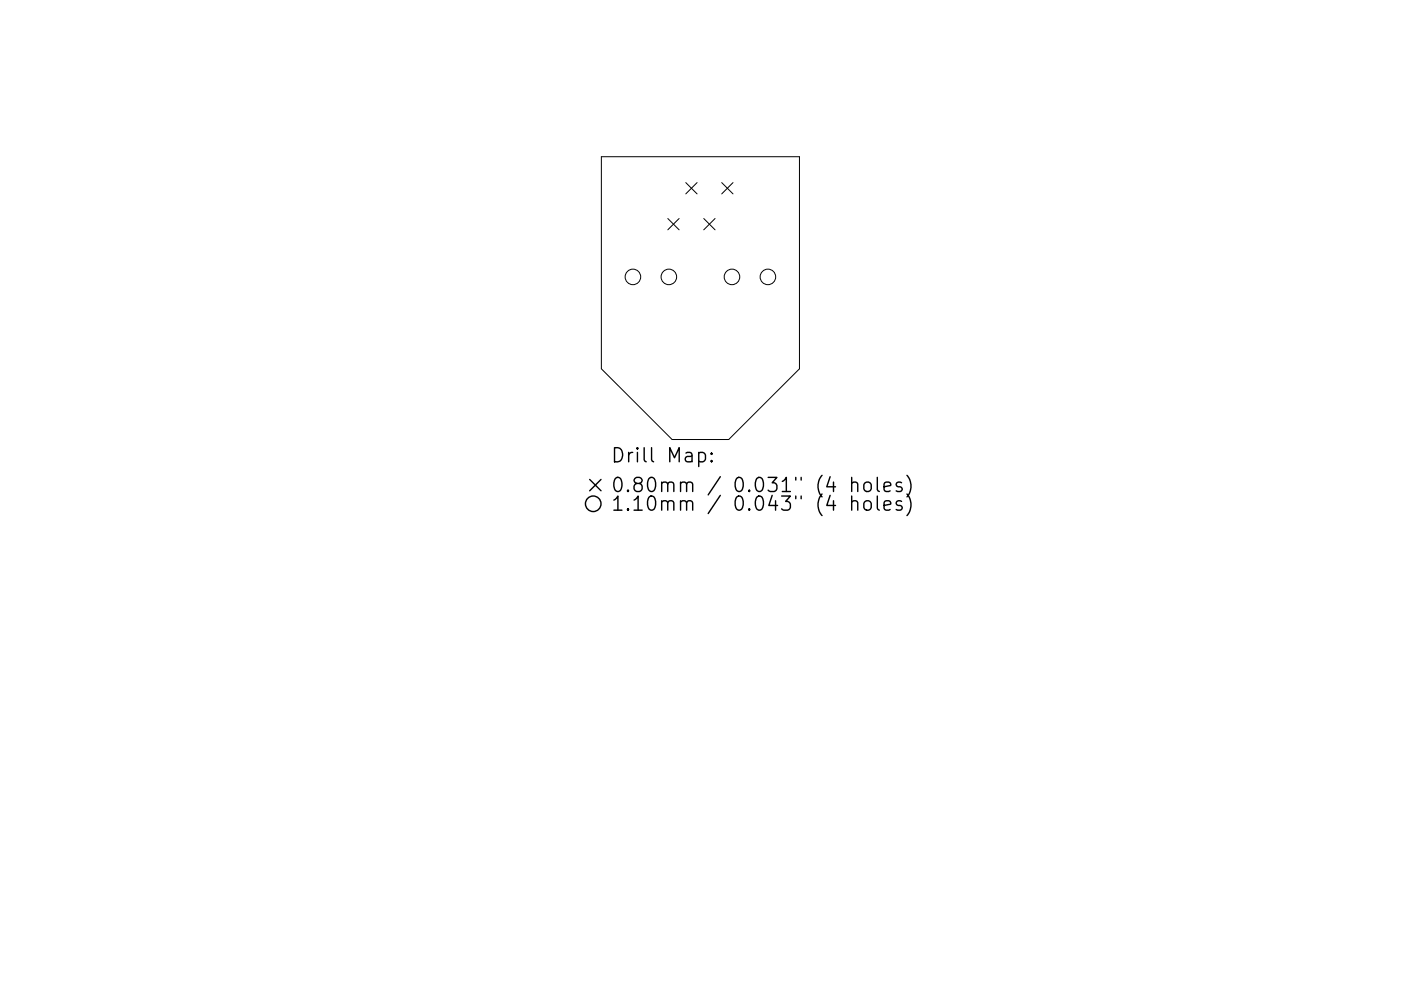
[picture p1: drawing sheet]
<svg xmlns="http://www.w3.org/2000/svg" width="297mm" height="210mm" viewBox="0 0 297 210" stroke-linecap="round" stroke-linejoin="round" font-family="sans-serif">
<defs><g id="words">
<g font-size="4.2">
<text x="129.4" y="98.1">Drill Map:</text>
<text x="129.4" y="104.4">0.80mm / 0.031&quot; (4 holes)</text>
<text x="129.4" y="108.4">1.10mm / 0.043&quot; (4 holes)</text>
</g>
</g></defs>
<g fill="none" stroke="#000" stroke-width=".21">
<path d="M127.5 33.3h42v45l-15 15h-12l-15-15zM145.4 38.7l2.4 2.4M147.8 38.7l-2.4 2.4M153 38.7l2.4 2.4M155.4 38.7l-2.4 2.4M141.6 46.4l2.4 2.4M144 46.4l-2.4 2.4M149.2 46.4l2.4 2.4M151.6 46.4l-2.4 2.4"/>
<circle cx="134.2" cy="58.8" r="1.65"/>
<circle cx="141.8" cy="58.8" r="1.65"/>
<circle cx="155.2" cy="58.8" r="1.65"/>
<circle cx="162.8" cy="58.8" r="1.65"/>
</g>
<g fill="none" stroke="#000" stroke-width=".3">
<path d="M148.1 96.1l.9-.1 .6 .6v.8l-.3 .4-.3 .2-.9-.2M150.9 97.7l.1 .1-.1 .2-.2-.2 .2-.1v.3M150.9 96.1l.1 .2-.1 .1-.2-.1 .2-.2v.3M125 101.7l2.4 2.4M127.4 101.7l-2.4 2.4M180.6 102.6a.74 .74 0 0 1 1.3 .1v1.6M180.6 106.5a.74 .74 0 0 1 1.3 .2v1.5M180.6 101.3v3M180.6 105.2v3M183.4 102.4a.81 .81 0 0 1 1.3 .5v.8a.81 .81 0 0 1-.8 .6 .81 .81 0 0 1-.8-.6v-.8zM183.4 106.4a.81 .81 0 0 1 1.3 .4v.9a.81 .81 0 0 1-.8 .6 .81 .81 0 0 1-.8-.6v-.9zM186 101.3v2.6l.4 .4"/>
<path d="M186 105.2v2.6l.4 .4M187.4 103.3l1.5-.3-.2-.6-.8-.1-.5 .4v1.2l.2 .2 .3 .2 .8-.2M187.4 107.2l1.5-.2-.2-.6-.8-.2-.5 .5v1.1l.2 .3 .3 .1 .8-.1M191.1 102.4l-.7-.1-.4 .4 .1 .4 1 .3 .2 .3-.2 .4-.2 .2-.9-.2M191.1 106.4l-.7-.2-.4 .5 .1 .4 1 .3 .2 .3-.2 .4-.2 .1-.9-.1M192.3 100.9a3.4 3.4 0 0 1 0 4.5M192.3 104.8a3.4 3.4 0 0 1 0 4.6"/>
<circle cx="125.8" cy="106.9" r="1.65"/>
</g>
<use href="#words"/>
</svg>
